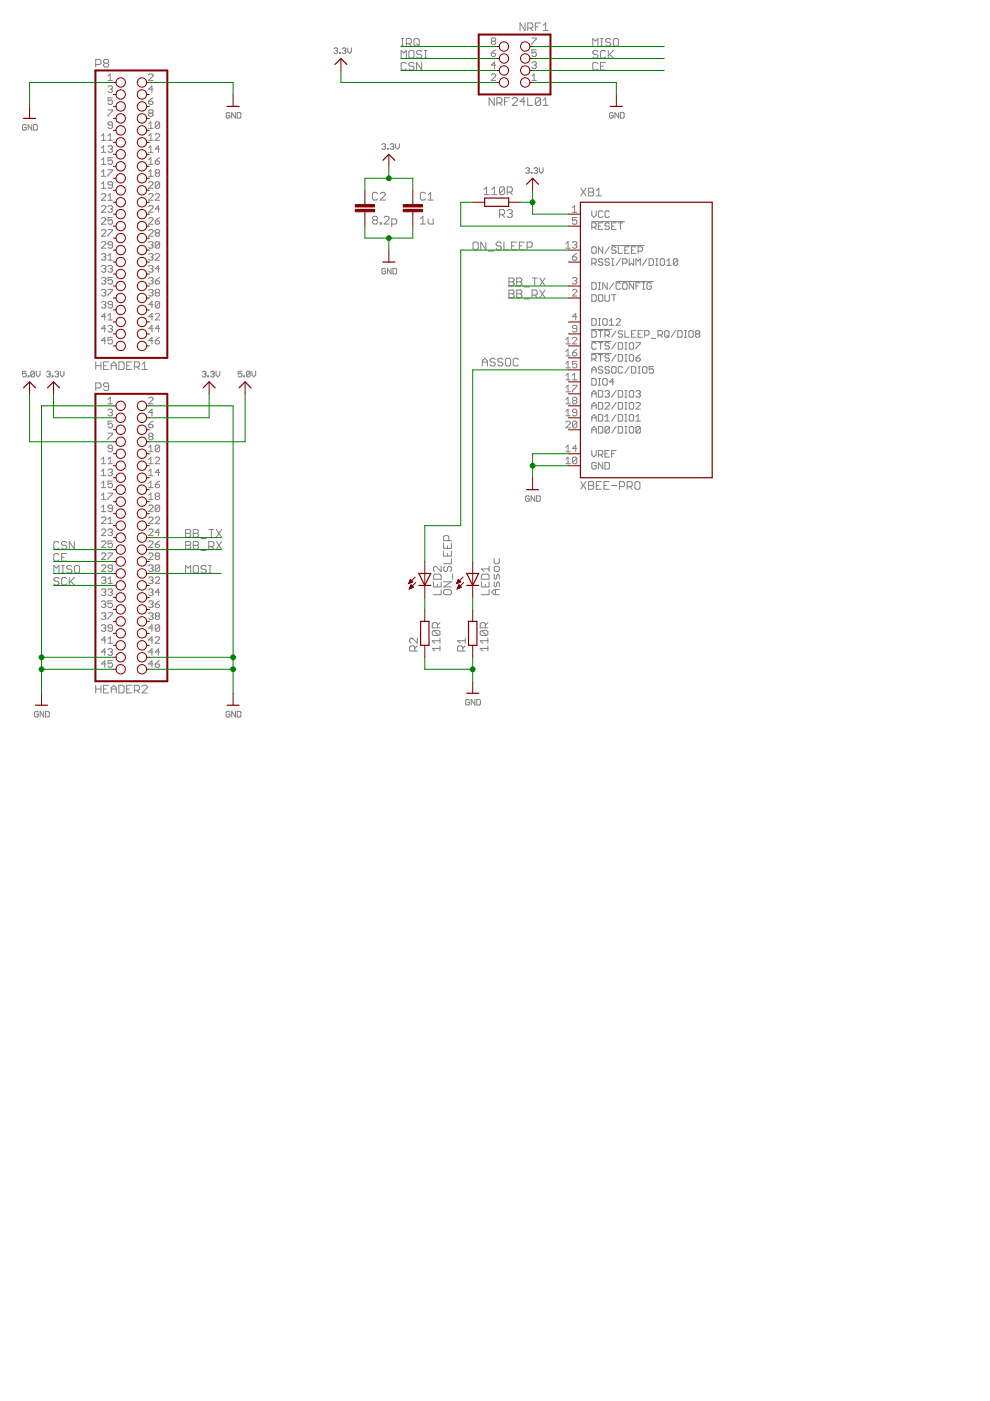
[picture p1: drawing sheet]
<svg xmlns="http://www.w3.org/2000/svg" width="210mm" height="297mm" viewBox="0 0 210 297" stroke-linecap="round" stroke-linejoin="round" font-family="sans-serif">
<g fill="none" stroke="#808080" stroke-width=".21">
<path d="M20.3 13.7h.8l.3-.3v-.5l-.3-.3h-.8v1.6M22.2 13.4l-.3-.3v-.2l.3-.3h.6l.2 .3v.2l-.2 .3M22.2 13.4l-.3 .3v.2l.3 .3h.6l.2-.3v-.2l-.2-.3M22.2 13.4h.6M22.9 17.1h.9M22.9 16.1l.5-.4v1.4M22.9 18.4l.2-.2h.5l.2 .2-.2 .5M23.4 18.9h.2M23.6 18.9l.2 .2-.2 .5h-.5l-.2-.2M31.5 15.9l.2-.2h.5l.2 .2v.2l-.9 1h.9M32.4 18.9h-.9l.7-.7v1.4M70.8 10.4l.2-.2h.4l.2 .2-.2 .4"/>
<path d="M71.2 10.8h.2M71.4 10.8l.2 .1-.2 .4h-.4l-.2-.2M72 11.1h.2v.2h-.2zM72.6 10.4l.2-.2h.4l.1 .2-.1 .4M73 10.8h.2M73.2 10.8l.1 .1-.1 .4h-.4l-.2-.2M73.7 10.2v.7l.4 .4 .4-.4v-.7M85 9.8h.6M85 8.2h.6M85 12.3v-1.6l.6 .5 .5-.5v1.6M85.3 8.2v1.6M86.1 13.5l-.2-.3h-.6l-.3 .3v1.1l.3 .3h.6l.2-.3"/>
<path d="M86.1 9.2h.9l.2-.2v-.6l-.2-.2h-.9v1.6M86.7 9.2l.5 .6M87 10.7h.5l.3 .3v1.1l-.3 .2h-.5l-.3-.2v-1.1zM87.8 13.5l-.3-.3h-.5l-.3 .3v.3l.3 .3h.5l.3 .2v.3l-.3 .3h-.5l-.3-.3M87.8 8.4l.3-.2h.5l.3 .2v1.1l-.3 .3h-.5l-.3-.3zM88.3 9.2l.6 .6M89.4 11l-.2-.3h-.6l-.3 .3v.2l.3 .3h.6l.2 .3v.3l-.2 .2h-.6l-.3-.2M89.4 13.2v1.7l-1.1-1.7v1.7M90 10.7h.5M90 12.3h.5M90.2 10.7v1.6M104.2 11.3h.7l.2 .4-.2 .3h-.5l-.2-.3z"/>
<path d="M104.2 15.9l.2-.2h.5l.2 .2v.2l-.9 1h.9M104.4 8.7l-.2 .3 .2 .4h.5l.2-.2-.2-.5M104.4 8.7l-.2-.2 .2-.5h.5l.2 .3-.2 .4M104.4 8.7h.5M105.1 13.8h-.9l.7-.7v1.4M105.1 10.6l-.9 .7M111.3 4.9v1.6l-1-1.6v1.6M111.9 5.9h.8l.3-.2v-.6l-.3-.2h-.8v1.6M112.4 5.9l.6 .6M112.8 8h.9v.3l-.9 .9v.2M112.8 13.4l.2-.3h.5l.2 .3-.2 .4M112.8 16.1l.4-.4v1.4"/>
<path d="M112.8 17.1h.9M113.2 13.8h.3M113.5 13.8l.2 .3-.2 .4h-.5l-.2-.2M113.5 5.7h.6M113.7 10.6h-.9v.7l.7-.3 .2 .3v.4l-.2 .3h-.5l-.2-.3M114.6 4.9h-1.1v1.6M115.2 5.4l.5-.5v1.6M115.2 6.5h1M125.7 9.8v-1.6l.5 .5 .6-.5v1.6M126.8 13.5l-.3-.3h-.5l-.3 .3v1.1l.3 .3h.5l.3-.3M126.8 11l-.3-.3h-.5l-.3 .3v.2l.3 .3h.5l.3 .3v.3l-.3 .2h-.5l-.3-.2M127.3 14.1h.6"/>
<path d="M127.3 9.8h.6M127.3 8.2h.6M127.6 8.2v1.6M128.4 11l-.3-.3h-.5l-.3 .3v1.1l.3 .2h.5l.3-.2M128.4 13.2h-1.1v1.7h1.1M129 10.7v1.6M129.2 11.5l.8 .8M129.5 8.4l-.3-.2h-.5l-.3 .2v.3l.3 .3h.5l.3 .2v.3l-.3 .3h-.5l-.3-.3M130 8.4l.3-.2h.6l.2 .2v1.1l-.2 .3h-.6l-.3-.3zM130 10.7l-1 1.1M5.6 26.6l-.2-.2h-.4l-.2 .2v.8l.2 .2h.4l.2-.2v-.4h-.4M6.7 26.4v1.2l-.7-1.2v1.2"/>
<path d="M7.1 26.4h.6l.2 .2v.8l-.2 .2h-.6zM21.5 39.9h.9M21.5 28.8l.5-.4v1.4M21.5 31.4l.5-.5v1.4M21.5 33.9l.5-.5v1.4M21.5 36.4l.5-.4v1.4M21.5 39l.5-.5v1.4M21.5 29.8h.9M21.5 32.3h.9M21.5 34.8h.9M21.5 37.4h.9M22.9 28.8l.5-.4v1.4"/>
<path d="M22.9 23.3h.9v.2l-.9 .9v.3M22.9 31.1l.2-.2h.5l.2 .2-.2 .5M22.9 36h.9v.2l-.9 .9v.3M22.9 29.8h.9M23.4 31.6h.2M23.6 31.6l.2 .2-.2 .5h-.5l-.2-.2M23.8 20.7h-.9v.7l.5-.2 .4 .2v.5l-.2 .2h-.5l-.2-.2M23.8 39.2h-.7l-.2-.2 .2-.5h.5l.2 .3v.9l-.2 .2h-.5l-.2-.2M23.8 26.5h-.7l-.2-.2 .2-.5h.5l.2 .3v.9l-.2 .2h-.5l-.2-.2M23.8 33.4h-.9v.7l.5-.2 .4 .2v.5l-.2 .2h-.5l-.2-.2M31.5 38.8l.2-.3h.5l.2 .3v.2l-.9 .9h.9M31.5 21.4h.7l.2 .5-.2 .2h-.5l-.2-.2z"/>
<path d="M31.5 27.2h.9M31.5 26.3l.5-.5v1.4M31.5 28.8l.5-.4v1.4M31.5 31.4l.5-.5v1.4M31.5 33.9l.5-.5v1.4M31.5 36.4l.5-.4v1.4M31.5 29.8h.9M31.5 32.3h.9M31.5 34.8h.9M31.5 37.4h.9M31.7 24l-.2-.3 .2-.4h.5l.2 .2-.2 .5M31.7 24l-.2 .2 .2 .5h.5l.2-.3-.2-.4"/>
<path d="M31.7 24h.5M32.4 20.7l-.9 .7M32.9 34.1h.7l.2 .5-.2 .2h-.5l-.2-.2zM32.9 28.6l.2-.2h.5l.2 .2v.2l-.9 1h.9M33.1 36.7l-.2-.3 .2-.4h.5l.2 .2-.2 .5M33.1 36.7l-.2 .2 .2 .5h.5l.2-.3-.2-.4M33.1 36.7h.5M33.8 38.8v.9l-.2 .2h-.5l-.2-.2M33.8 26.1l-.2-.3h-.5l-.2 .3v.9M33.8 26.1v.9l-.2 .2h-.5l-.2-.2M33.8 38.8l-.2-.3h-.5l-.2 .3v.9M33.8 26.1l-.9 .9"/>
<path d="M33.8 31.6h-.9l.7-.7v1.4M33.8 33.4l-.9 .7M33.8 38.8l-.9 .9M48.7 24.1l-.2-.2h-.3l-.2 .2v.7l.2 .2h.3l.2-.2v-.3h-.4M49.9 23.9v1.1l-.8-1.1v1.1M50.3 23.9h.6l.2 .2v.7l-.2 .2h-.6zM81 30.7l.2-.2h.4l.1 .2-.1 .4M81.4 31.1h.2M81.6 31.1l.1 .2-.1 .3h-.4l-.2-.1M82.1 31.5h.2v.1h-.2zM82.7 30.7l.2-.2h.4l.2 .2-.2 .4M83.1 31.1h.2"/>
<path d="M83.3 31.1l.2 .2-.2 .3h-.4l-.2-.1M83.9 30.5v.8l.4 .3 .4-.3v-.8M104.8 20.7v1.7l-1.1-1.7v1.7M105.3 21.8h.9l.2-.3v-.5l-.2-.3h-.9v1.7M105.9 21.8l.5 .6M107 21.5h.5M107 39.9v1.1l-.3 .3h-.5l-.3-.3M107 39.9l-.3-.3h-.5l-.3 .3v1.1M107 39.9l-1.1 1.1M108.1 20.7h-1.1v1.7M108.6 21l.3-.3h.5l.3 .3v.3l-1.1 1.1h1.1M111.3 21.5h-1l.8-.8v1.7"/>
<path d="M111.4 35.8l.2-.2h.4l.2 .2-.2 .4M111.8 36.2h.2M111.9 20.7v1.7h1.1M112 36.2l.2 .1-.2 .4h-.4l-.2-.2M112.6 36.5h.2v.2h-.2zM113.2 35.8l.2-.2h.4l.2 .2-.2 .4M113.6 36.2h.2M113.8 36.2l.2 .1-.2 .4h-.4l-.2-.2M114.4 35.6v.7l.3 .4 .4-.4v-.7M114.6 21l-.3-.3h-.5l-.3 .3v1.1M114.6 21v1.1l-.3 .3h-.5l-.3-.3M114.6 21l-1.1 1.1"/>
<path d="M115.2 21.3l.5-.6v1.7M115.2 22.4h1M123.1 39.9l1.1 1.6M124.2 39.9l-1.1 1.6M124.8 39.9h.8l.3 .3v.2l-.3 .3 .3 .3v.3l-.3 .2h-.8zM130 24.1l-.2-.2h-.4l-.2 .2v.7l.2 .2h.4l.2-.2v-.3h-.4M131.2 23.9v1.1l-.8-1.1v1.1M131.6 23.9h.5l.2 .2v.7l-.2 .2h-.5zM21.5 41.3l.2-.2h.5l.2 .2v.2l-.9 1h.9M21.5 43.8l.2-.2h.5l.2 .2v.3l-.9 .9h.9M21.5 59.1l.2-.3h.5l.2 .3-.2 .4M21.5 48.9l.2-.2h.5l.2 .2v.2l-.9 1h.9"/>
<path d="M21.5 46.4l.2-.3h.5l.2 .3v.2l-.9 .9h.9M21.5 51.5l.2-.3h.5l.2 .3v.2l-.9 .9h.9M21.5 54l.2-.2h.5l.2 .2-.2 .5M21.5 56.5l.2-.2h.5l.2 .2-.2 .5M22 59.5h.2M22 54.5h.2M22 57h.2M22.2 59.5l.2 .3-.2 .4h-.5l-.2-.2M22.2 54.5l.2 .2-.2 .5h-.5l-.2-.3M22.2 57l.2 .2v.3l-.2 .2h-.5l-.2-.2M22.9 48.7h.9v.2l-.9 .9v.3M22.9 55.2h.9"/>
<path d="M22.9 41.5l.5-.4v1.4M22.9 54.2l.5-.4v1.4M22.9 43.8l.2-.2h.5l.2 .2-.2 .5M22.9 56.5l.2-.2h.5l.2 .2-.2 .5M22.9 42.5h.9M23.4 44.3h.2M23.4 57h.2M23.6 44.3l.2 .2-.2 .5h-.5l-.2-.2M23.6 57l.2 .2v.3l-.2 .2h-.5l-.2-.2M23.8 58.8h-.9v.7l.5-.2 .4 .2v.5l-.2 .2h-.5l-.2-.2M23.8 46.1h-.9v.7l.5-.2 .4 .2v.5l-.2 .2h-.5l-.2-.2M23.8 51.9h-.7l-.2-.2 .2-.5h.5l.2 .3v.9l-.2 .2h-.5l-.2-.2"/>
<path d="M31.5 54l.2-.2h.5l.2 .2-.2 .5M31.5 43.8l.2-.2h.5l.2 .2v.3l-.9 .9h.9M31.5 59.1l.2-.3h.5l.2 .3-.2 .4M31.5 48.9l.2-.2h.5l.2 .2v.2l-.9 1h.9M31.5 46.4l.2-.3h.5l.2 .3v.2l-.9 .9h.9M31.5 51.5l.2-.3h.5l.2 .3-.2 .4M31.5 41.3l.2-.2h.5l.2 .2v.2l-.9 1h.9M31.5 56.5l.2-.2h.5l.2 .2-.2 .5M32 59.5h.2M32 54.5h.2M32 51.9h.2M32 57h.2"/>
<path d="M32.2 59.5l.2 .3-.2 .4h-.5l-.2-.2M32.2 54.5l.2 .2-.2 .5h-.5l-.2-.3M32.2 51.9l.2 .3-.2 .4h-.5l-.2-.2M32.2 57l.2 .2v.3l-.2 .2h-.5l-.2-.2M32.9 46.8h.7l.2 .5-.2 .2h-.5l-.2-.2zM32.9 59.5h.7l.2 .5-.2 .2h-.5l-.2-.2zM32.9 54l.2-.2h.5l.2 .2v.2l-.9 1h.9M32.9 41.3l.2-.2h.5l.2 .2v.2l-.9 1h.9M33.1 49.4l-.2-.3 .2-.4h.5l.2 .2-.2 .5M33.1 49.4l-.2 .2 .2 .5h.5l.2-.3-.2-.4M33.1 49.4h.5M33.8 51.5v.9l-.2 .2h-.5l-.2-.2"/>
<path d="M33.8 51.5l-.2-.3h-.5l-.2 .3v.9M33.8 44.3h-.9l.7-.7v1.4M33.8 57h-.9l.7-.7v1.4M33.8 46.1l-.9 .7M33.8 51.5l-.9 .9M33.8 58.8l-.9 .7M79.2 46.7l-.2 .2v.3l.2 .3h.6l.3-.3v-.3l-.3-.2M79.2 46.7l-.2-.3v-.3l.2-.2h.6l.3 .2v.3l-.3 .3M79.2 46.7h.6M80.1 41.1l-.3-.3h-.6l-.2 .3v1l.2 .3h.6l.3-.3M80.6 47.2h.3v.3h-.3zM80.6 41.1l.3-.3h.5l.3 .3v.2l-1.1 1.1h1.1"/>
<path d="M81.4 46.1l.3-.2h.5l.3 .2v.3l-1.1 1.1h1.1M81.7 57.1l-.1-.2h-.4l-.2 .2v.8l.2 .2h.4l.1-.2v-.4h-.3M82.9 56.9v1.2l-.8-1.2v1.2M83.1 47.5h.8l.2-.3v-.5l-.2-.3h-.8v1.6M83.3 56.9h.6l.2 .2v.8l-.2 .2h-.6zM89.1 46.4l.6-.5v1.6M89.1 47.5h1.1M90.2 41.1l-.3-.3h-.5l-.3 .3v1l.3 .3h.5l.3-.3M90.8 46.4v.8l.2 .3h.8v-1.1M90.8 42.4h1M90.8 41.3l.5-.5v1.6M100.3 51.6l.3-.3h.5l.3 .3v1.1l-.3 .3h-.5l-.3-.3z"/>
<path d="M102.6 40.2l.6-.6v1.7M102.6 41.3h1.1M103 51.3v1.7l-1.1-1.7v1.7M103.6 53.2h1M104.3 40.2l.5-.6v1.7M104.3 41.3h1M105.9 45.5h.8l.3-.2v-.6l-.3-.3h-.8v1.7M106.3 51.6l-.3-.3h-.5l-.3 .3v.3l.3 .2h.5l.3 .3v.3l-.3 .3h-.5l-.3-.3M106.4 45.5l.6 .6M106.8 51.3v1.7h1.1M107.5 40.7h.9l.2-.2v-.6l-.2-.3h-.9v1.7M107.5 44.7l.3-.3h.6l.2 .3v.3l-.2 .3"/>
<path d="M107.9 58.9h.8l.3 .3v.3l-.3 .3 .3 .2v.3l-.3 .3h-.8zM107.9 59.8h.8M108.1 40.7l.5 .6M108.1 45.3h.3M108.4 45.3l.2 .2v.3l-.2 .3h-.6l-.3-.3M108.5 52.1h.5M109.6 58.9h.8l.2 .3v.3l-.2 .3 .2 .2v.3l-.2 .3h-.8zM109.6 59.8h.8M109.6 51.3h-1.1v1.7h1.1M110.1 52.1h.6M111.2 51.3h-1.1v1.7h1.1M111.8 52.4h.8l.2-.3v-.5l-.2-.3h-.8v1.7"/>
<path d="M112.8 58.9h1.1M113.4 58.9v1.7M114.4 58.9l1.1 1.7M115.5 58.9l-1.1 1.7M120 51.7l.4-.5v1.4M120 52.6h.9M121.4 44.1l.4-.5v1.4M121.4 45h.9M121.4 59.1l.2-.3h.5l.2 .3-.2 .4M121.4 51.5l.2-.3h.5l.2 .3-.2 .4M121.4 54.5h.7l.2 .4-.2 .3h-.5l-.2-.3zM121.8 59.5h.3"/>
<path d="M121.8 51.9h.3M122.1 59.5l.2 .3-.2 .4h-.5l-.2-.2M122.1 51.9l.2 .3-.2 .4h-.5l-.2-.2M122.3 46.1h-.9v.7l.4-.2 .5 .2v.5l-.2 .2h-.5l-.2-.2M122.3 53.8l-.9 .7M124.8 40.7h.8M125.4 47h7M125.5 44.7v.9l.4 .5 .5-.5v-.9M125.5 48.2h.7l.2-.3v-.4l-.2-.3h-.7v1.4M125.5 52.6l.2-.3h.5l.2 .3v.9l-.2 .2h-.5l-.2-.2zM125.5 55.8h.7l.2-.2v-.5l-.2-.2h-.7v1.4M125.5 59.9h.7l.2 .3v.9l-.2 .2h-.7z"/>
<path d="M125.9 48.2l.5 .4M125.9 55.8l.5 .5M126.4 41.5h1.1M126.4 40.4l.6-.5v1.6M126.9 59.9h.4M126.9 47.9h.4M127.1 59.9v1.4M127.8 47.2h-.9v1.4h.9M127.8 44.9l-.2-.2h-.5l-.2 .2v1l.2 .2h.5l.2-.2M127.8 52.3v1.4l-.9-1.4v1.4M127.8 55.1l-.2-.2h-.5l-.2 .4 .2 .3h.5l.2 .4-.2 .3h-.5l-.2-.3M128.7 59.9v1.4l-.9-1.4v1.4"/>
<path d="M129.2 47.5l-.2-.3h-.5l-.2 .5 .2 .2h.5l.2 .5-.2 .2h-.5l-.2-.2M129.2 44.9l-.2-.2h-.5l-.2 .2v1l.2 .2h.5l.2-.2M129.2 55.1l-.2-.2h-.5l-.2 .4 .2 .3h.5l.2 .4-.2 .3h-.5l-.2-.3M129.2 52.3l-.9 1.4M129.6 52.1h7M129.7 47.9h.5M129.7 54.9h.5M129.7 56.3h.5M129.9 54.9v1.4M130.2 59.9l-1 1.4M130.6 59.7h7.9M130.6 52.6l-.2-.3h-.5l-.2 .5 .2 .2h.5l.2 .5-.2 .2h-.5l-.2-.2"/>
<path d="M130.6 47.2h-.9v1.4h.9M131.1 47.2h.9M131.1 52.3v1.4h.9M131.6 47.2v1.4M131.6 54.9l-1 1.4M132 55.8h.7l.2-.2v-.5l-.2-.2h-.7v1.4M132.5 53h.4M133.4 54.9v1.4l.5-.5 .4 .5v-1.4M133.4 52.3h-.9v1.4h.9M133.9 53h.4M134.3 59.9v1.4l-.9-1.4v1.4M134.8 52.3h-.9v1.4h.9"/>
<path d="M134.8 56.3v-1.4l.5 .4 .5-.4v1.4M135.3 53.3h.7l.2-.3v-.4l-.2-.3h-.7v1.4M135.8 59.9h-1v1.4M136.2 59.9h.5M136.5 59.9v1.4M137.2 54.9l-1 1.4M137.6 54.9h.7l.3 .2v.9l-.3 .3h-.7zM139 54.9h.5M139 56.3h.5M139.3 54.9v1.4M140.2 54.9h.5l.2 .2v.9l-.2 .3h-.5l-.2-.3v-.9zM141.4 56.3h.9"/>
<path d="M141.4 55.3l.4-.4v1.4M143.7 55.1l-.2-.2h-.5l-.2 .2v.9M143.7 55.1v.9l-.2 .3h-.5l-.2-.3M143.7 55.1l-.9 .9M5.6 78.7h-.8v.6l.4-.2 .4 .2v.4l-.2 .2h-.4l-.2-.2M6 79.7h.2v.2h-.2zM7.3 78.9l-.2-.2h-.4l-.2 .2v.8M7.3 78.9v.8l-.2 .2h-.4l-.2-.2M7.3 78.9l-.8 .8M7.7 78.7v.8l.4 .4 .4-.4v-.8M9.9 78.9l.2-.2h.4l.1 .2-.1 .4M10.3 79.3h.2"/>
<path d="M10.5 79.3l.1 .2-.1 .4h-.4l-.2-.2M11 79.7h.2v.2h-.2zM11.6 78.9l.2-.2h.4l.2 .2-.2 .4M12 79.3h.2M12.2 79.3l.2 .2-.2 .4h-.4l-.2-.2M12.8 78.7v.8l.4 .4 .4-.4v-.8M20.3 76.7v1.6M20.3 77.5h1.1M21.4 76.7v1.6M21.5 61.6l.2-.2h.5l.2 .2-.2 .5M21.5 64.1l.2-.2h.5l.2 .2-.2 .5M21.9 77.5h.6"/>
<path d="M22 62.1h.2M22 64.6h.2M22.2 62.1l.2 .2-.2 .5h-.5l-.2-.3M22.2 64.6l.2 .2-.2 .5h-.5l-.2-.2M22.4 67.1h-.9l.7-.7v1.4M22.4 69.7h-.9l.7-.7v1.4M22.4 72.2h-.9l.7-.7v1.4M22.9 61.4h.9v.2l-.9 .9v.3M22.9 69.2l.2-.2h.5l.2 .2-.2 .5M22.9 66.9l.5-.5v1.4M22.9 67.8h.9M23 76.7h-1.1v1.6h1.1"/>
<path d="M23.4 69.7h.2M23.6 77.5h1.1M23.6 78.3v-1l.5-.6 .6 .6v1M23.6 69.7l.2 .2-.2 .5h-.5l-.2-.3M23.8 71.5h-.9v.7l.5-.2 .4 .2v.5l-.2 .2h-.5l-.2-.2M23.8 64.6h-.7l-.2-.2 .2-.5h.5l.2 .2v1l-.2 .2h-.5l-.2-.2M25.2 76.7h.8l.3 .3v1.1l-.3 .2h-.8zM26.9 77.5h.5M27.9 76.7h-1v1.6h1M28.5 77.8h.8l.3-.3v-.5l-.3-.3h-.8v1.6M29 77.8l.6 .5M30.1 78.3h1.1"/>
<path d="M30.1 77.3l.6-.6v1.6M31.5 61.6l.2-.2h.5l.2 .2-.2 .5M32 62.1h.2M32.2 62.1l.2 .2-.2 .5h-.5l-.2-.3M32.4 67.1h-.9l.7-.7v1.4M32.4 69.7h-.9l.7-.7v1.4M32.4 64.6h-.9l.7-.7v1.4M32.4 72.2h-.9l.7-.7v1.4M32.9 66.7l.2-.3h.5l.2 .3v.2l-.9 .9h.9M32.9 72.2h.7l.2 .5-.2 .2h-.5l-.2-.2zM33.1 62.1l-.2 .2 .2 .5h.5l.2-.3-.2-.4M33.1 62.1l-.2-.3 .2-.4h.5l.2 .2-.2 .5"/>
<path d="M33.1 62.1h.5M33.8 69.7h-.9l.7-.7v1.4M33.8 64.1l-.2-.2h-.5l-.2 .2v1M33.8 64.1v1l-.2 .2h-.5l-.2-.2M33.8 64.1l-.9 1M33.8 71.5l-.9 .7M42.9 78.9l.2-.2h.4l.2 .2-.2 .4M43.3 79.3h.2M43.5 79.3l.2 .2-.2 .4h-.4l-.2-.2M44 79.7h.2v.2h-.2zM44.6 78.9l.2-.2h.4l.2 .2-.2 .4M45 79.3h.2"/>
<path d="M45.2 79.3l.2 .2-.2 .4h-.4l-.2-.2M45.8 78.7v.8l.4 .4 .4-.4v-.8M51.3 78.7h-.8v.6l.4-.2 .4 .2v.4l-.2 .2h-.4l-.2-.2M51.7 79.7h.2v.2h-.2zM53 78.9l-.2-.2h-.3l-.2 .2v.8M53 78.9v.8l-.2 .2h-.3l-.2-.2M53 78.9l-.7 .8M53.4 78.7v.8l.4 .4 .4-.4v-.8M102.3 76.8h1.1M102.3 77.6v-1.1l.5-.5 .6 .5v1.1M105 76.2l-.3-.2h-.5l-.3 .2v.3l.3 .3h.5l.3 .2v.3l-.3 .3h-.5l-.3-.3M106.6 76.2l-.2-.2h-.6l-.3 .2v.3l.3 .3h.6l.2 .2v.3l-.2 .3h-.6l-.3-.3"/>
<path d="M107.2 76.2l.2-.2h.6l.3 .2v1.1l-.3 .3h-.6l-.2-.3zM107.9 61.5h.8l.3 .3v.2l-.3 .3 .3 .3v.2l-.3 .3h-.8zM107.9 62.3h.8M109.6 61.5h.8l.2 .3v.2l-.2 .3 .2 .3v.2l-.2 .3h-.8zM109.6 62.3h.8M109.9 76.2l-.3-.2h-.5l-.3 .2v1.1l.3 .3h.5l.3-.3M111.2 60.8h1.1M111.2 63.4h1.1M112.8 62.6h.8l.3-.3v-.5l-.3-.3h-.8v1.6M113.4 62.6l.5 .5M114.4 61.5l1.1 1.6M115.5 61.5l-1.1 1.6"/>
<path d="M120 79.6l.4-.5v1.4M120 72l.4-.5v1.4M120 74.5l.4-.4v1.4M120 77.1l.4-.5v1.4M120 72.9h.9M120 78h.9M120 75.5h.9M121.4 71.8l.2-.3h.5l.2 .3v.2l-.9 .9h.9M121.4 79.6l.4-.5v1.4M121.4 61.6l.2-.2h.5l.2 .2v.2l-.9 1h.9M121.4 74.8h.7l.2 .4-.2 .3h-.5l-.2-.3zM122.3 76.6h-.9v.7l.4-.2 .5 .2v.5l-.2 .2h-.5l-.2-.2"/>
<path d="M122.3 69.7h-.7l-.2-.3 .2-.4h.5l.2 .2v.9l-.2 .3h-.5l-.2-.3M122.3 67.1h-.9l.7-.7v1.4M122.3 74.1l-.9 .7M125.4 69.8h4.2M125.4 72.4h4.2M125.4 74.9h4.2M125.5 62.5h.7l.2 .2v.9l-.2 .3h-.7zM125.5 67.6h.7l.2 .2v.9l-.2 .3h-.7zM125.5 70.1h.7l.2 .2v1l-.2 .2h-.7zM125.5 76.1h.7l.2-.2v-.5l-.2-.2h-.7v1.4M125.5 79.1v-.9l.4-.5 .5 .5v.9M125.5 78.4h.9"/>
<path d="M125.9 76.1l.5 .5M126.4 72.9l-.2-.3h-.5l-.2 .3v.9l.2 .2h.5l.2-.2M126.9 61.3h.4M126.9 69h.4M126.9 67.6h.4M126.9 70.1h.9M126.9 72.6h.9M126.9 75.2h.9M127.1 62.5h.5l.2 .2v.9l-.2 .3h-.5l-.2-.3v-.9zM127.1 67.6v1.4M127.3 70.1v1.4M127.3 72.6v1.4"/>
<path d="M127.3 75.2v1.4M127.8 78l-.2-.3h-.5l-.2 .5 .2 .2h.5l.2 .5-.2 .2h-.5l-.2-.2M128 67.6h.5l.2 .2v.9l-.2 .3h-.5l-.2-.3v-.9zM128.3 62.5v1.1l.2 .3h.5l.2-.3v-1.1M128.3 71h.7l.2-.2v-.5l-.2-.2h-.7v1.4M128.7 71l.5 .5M129.2 78l-.2-.3h-.5l-.2 .5 .2 .2h.5l.2 .5-.2 .2h-.5l-.2-.2M129.2 72.9l-.2-.3h-.5l-.2 .5 .2 .2h.5l.2 .5-.2 .2h-.5l-.2-.2M129.2 75.4l-.2-.2h-.5l-.2 .4 .2 .3h.5l.2 .4-.2 .3h-.5l-.2-.3M129.2 69h1M129.2 68l.5-.4v1.4M129.7 78l.2-.3h.5l.2 .3v.9l-.2 .2h-.5l-.2-.2z"/>
<path d="M129.7 62.5h.9M130.2 62.5v1.4M130.6 67.8l.3-.2h.4l.3 .2v.2l-1 1h1M130.6 70.1l-.9 1.4M130.6 72.6l-.9 1.4M130.6 75.2l-.9 1.4M131.1 72.6h.7l.2 .3v.9l-.2 .2h-.7zM131.1 75.2h.7l.2 .2v.9l-.2 .3h-.7zM131.6 60.2l-.3-.3h-.4l-.3 .3v.9l.3 .2h.4l.3-.2M132 70.3l-.2-.2h-.5l-.2 .5 .2 .2h.5l.2 .5-.2 .2h-.5l-.2-.2M132 78l-.2-.3h-.5l-.2 .3v.9l.2 .2h.5l.2-.2M132 60.2l.2-.3h.5l.2 .3v.9l-.2 .2h-.5l-.2-.2z"/>
<path d="M132.5 70.1v1.4h.9M132.5 72.6h.4M132.5 74h.4M132.5 76.6h.4M132.5 75.2h.4M132.7 72.6v1.4M132.7 75.2v1.4M133.4 72.9l.2-.3h.5l.2 .3v.9l-.2 .2h-.5l-.2-.2zM133.4 75.4l.2-.2h.5l.2 .2v.9l-.2 .3h-.5l-.2-.3zM133.4 77.7l-.9 1.4M133.9 77.7h.7l.2 .3v.9l-.2 .2h-.7zM133.9 70.8h.4"/>
<path d="M134.8 70.1h-.9v1.4h.9M134.8 72.6h1v.3l-1 .9v.2M134.8 75.9h.7l.3 .4-.3 .3h-.4l-.3-.3zM134.8 60.6h.5M135.3 79.1h.5M135.3 70.8h.5M135.3 77.7h.5M135.5 77.7v1.4M135.8 75.2l-1 .7M136.2 61.3h.5M136.2 70.1h-.9v1.4h.9M136.5 77.7h.4l.3 .3v.9l-.3 .2h-.4l-.3-.2v-.9z"/>
<path d="M136.7 71h.7l.2-.2v-.5l-.2-.2h-.7v1.4M138.1 60.2l-.2-.3h-.5l-.2 .3v.9l.2 .2h.5l.2-.2v-.5h-.5M138.1 71.7h.9M138.6 77.7h-1v.7l.7-.2 .3 .2v.5l-.3 .2h-.4l-.3-.2M139.5 71h.7l.2-.2v-.5l-.2-.2h-.7v1.4M140 71l.4 .5M141.1 70.1h.5l.2 .2v1l-.2 .2h-.5l-.2-.2v-1zM141.4 71l.4 .5M143.2 70.1l-.9 1.4M143.7 70.1h.7l.2 .2v1l-.2 .2h-.7zM145.1 71.5h.5M145.1 70.1h.5"/>
<path d="M145.4 70.1v1.4M146.3 70.1h.4l.3 .2v1l-.3 .2h-.4l-.3-.2v-1zM147.7 70.8l-.3 .2 .3 .5h.4l.3-.2-.3-.5M147.7 70.8l-.3-.2 .3-.5h.4l.3 .2-.3 .5M147.7 70.8h.4M20.3 82.3h.8l.3-.3v-.6l-.3-.2h-.8v1.6M21.5 98.3h.9M21.5 97.4l.5-.5v1.4M21.5 99.9l.5-.4v1.4M22.9 99.7l.2-.2h.5l.2 .2-.2 .5M22.9 98.3h.9M22.9 85.6h.9"/>
<path d="M22.9 87l.2-.2h.5l.2 .2-.2 .5M22.9 84.7l.5-.5v1.4M22.9 97.4l.5-.5v1.4M22.9 91.8h.9v.3l-.9 .9v.2M23 82h-.8l-.3-.3v-.3l.3-.2h.6l.2 .2v1.1l-.2 .3h-.6l-.3-.3M23.4 87.5h.2M23.6 87.5l.2 .2-.2 .5h-.5l-.2-.3M23.8 89.3h-.9v.7l.5-.2 .4 .2v.5l-.2 .2h-.5l-.2-.2M23.8 95.1h-.7l-.2-.3 .2-.4h.5l.2 .2v.9l-.2 .3h-.5l-.2-.3M31.5 84.5l.2-.3h.5l.2 .3v.2l-.9 .9h.9M31.5 98.3h.9M31.5 95.8h.9"/>
<path d="M31.5 90h.7l.2 .5-.2 .2h-.5l-.2-.2zM31.5 94.8l.5-.4v1.4M31.5 97.4l.5-.5v1.4M31.5 99.9l.5-.4v1.4M31.7 92.5l-.2-.2 .2-.5h.5l.2 .3-.2 .4M31.7 92.5l-.2 .3 .2 .4h.5l.2-.2-.2-.5M31.7 92.5h.5M32.4 87.5h-.9l.7-.7v1.4M32.4 89.3l-.9 .7M32.9 97.2l.2-.3h.5l.2 .3v.2l-.9 .9h.9M33.8 94.6v.9l-.2 .3h-.5l-.2-.3M33.8 94.6l-.2-.2h-.5l-.2 .2v.9"/>
<path d="M33.8 94.6l-.9 .9M120 97.4l.4-.5v1.4M120 82.1l.4-.4v1.4M120 84.7l.4-.5v1.4M120 87.2l.4-.4v1.4M120 94.8l.4-.4v1.4M120 98.3h.9M120 80.5h.9M120 95.8h.9M120 89.5l.2-.2h.5l.2 .2v.3l-.9 .9h.9M120 83.1h.9M120 85.6h.9"/>
<path d="M120 88.2h.9M121.4 81.7h.9v.2l-.9 .9v.3M121.4 80.5h.9M121.6 84.9l-.2-.2 .2-.5h.5l.2 .3-.2 .4M121.6 84.9l-.2 .3 .2 .4h.5l.2-.2-.2-.5M121.6 84.9h.5M122.3 97.2v.9l-.2 .2h-.5l-.2-.2M122.3 87.5h-.7l-.2-.3 .2-.4h.5l.2 .2v.9l-.2 .3h-.5l-.2-.3M122.3 89.5v1l-.2 .2h-.5l-.2-.2M122.3 95.1h-.9l.7-.7v1.4M122.3 89.5l-.2-.2h-.5l-.2 .2v1M122.3 97.2l-.2-.3h-.5l-.2 .3v.9"/>
<path d="M122.3 97.2l-.9 .9M122.3 89.5l-.9 1M125.5 80.3h.7l.2 .2v.9l-.2 .3h-.7zM125.5 84.2v-.9l.4-.5 .5 .5v.9M125.5 86.7v-.9l.4-.5 .5 .5v.9M125.5 89.3v-1l.4-.4 .5 .4v1M125.5 91.8v-.9l.4-.5 .5 .5v.9M125.5 95.5v.9l.4 .5 .5-.5v-.9M125.5 83.5h.9M125.5 86h.9M125.5 88.6h.9M125.5 91.1h.9"/>
<path d="M126.4 98.3l-.2-.3h-.5l-.2 .3v.9l.2 .2h.5l.2-.2v-.5h-.5M126.9 82.8h.7l.2 .2v1l-.2 .2h-.7zM126.9 85.3h.7l.2 .3v.9l-.2 .2h-.7zM126.9 87.9h.7l.2 .2v.9l-.2 .3h-.7zM126.9 90.4h.7l.2 .3v.9l-.2 .2h-.7zM126.9 96.4h.7l.2-.2v-.5l-.2-.2h-.7v1.4M126.9 81.7h.4M126.9 80.3h.4M127.1 80.3v1.4M127.3 96.4l.5 .5M127.8 98v1.4l-.9-1.4v1.4M128 80.3h.5l.2 .2v.9l-.2 .3h-.5l-.2-.3v-.9z"/>
<path d="M128.3 85.6l.2-.3h.5l.2 .3v.2l-.9 .9h.9M128.3 98h.7l.2 .3v.9l-.2 .2h-.7zM128.3 83l.2-.2h.5l.2 .2-.2 .5M128.3 88.3l.4-.4v1.4M128.3 96.2h.4M128.3 89.3h.9M128.7 83.5h.3M129 83.5l.2 .2-.2 .5h-.5l-.2-.2M129.2 90.7l-.2-.3h-.5l-.2 .3v.9M129.2 95.5h-.9v1.4h.9M129.2 90.7v.9l-.2 .2h-.5l-.2-.2M129.2 90.7l-.9 .9"/>
<path d="M129.7 96.2h.5M130.2 81h-1l.7-.7v1.4M130.6 95.5h-.9v1.4M130.6 82.8l-.9 1.4M130.6 85.3l-.9 1.4M130.6 87.9l-.9 1.4M130.6 90.4l-.9 1.4M131.1 82.8h.7l.2 .2v1l-.2 .2h-.7zM131.1 85.3h.7l.2 .3v.9l-.2 .2h-.7zM131.1 87.9h.7l.2 .2v.9l-.2 .3h-.7zM131.1 90.4h.7l.2 .3v.9l-.2 .2h-.7zM132.5 84.2h.4"/>
<path d="M132.5 82.8h.4M132.5 86.7h.4M132.5 85.3h.4M132.5 89.3h.4M132.5 87.9h.4M132.5 91.8h.4M132.5 90.4h.4M132.7 82.8v1.4M132.7 85.3v1.4M132.7 87.9v1.4M132.7 90.4v1.4M133.4 88.1l.2-.2h.5l.2 .2v.9l-.2 .3h-.5l-.2-.3z"/>
<path d="M133.4 83l.2-.2h.5l.2 .2v1l-.2 .2h-.5l-.2-.2zM133.4 85.6l.2-.3h.5l.2 .3v.9l-.2 .2h-.5l-.2-.2zM133.4 90.7l.2-.3h.5l.2 .3v.9l-.2 .2h-.5l-.2-.2zM134.8 83l.3-.2h.4l.3 .2-.3 .5M134.8 85.6l.3-.3h.4l.3 .3v.2l-1 .9h1M134.8 88.3l.5-.4v1.4M134.8 89.3h1M135.3 83.5h.2M135.5 83.5l.3 .2-.3 .5h-.4l-.3-.2M135.8 90.7l-.3-.3h-.4l-.3 .3v.9M135.8 90.7v.9l-.3 .2h-.4l-.3-.2M135.8 90.7l-1 .9"/>
<path d="M12.5 115.1l-.3-.3h-.5l-.3 .3v1.1l.3 .2h.5l.3-.2M12.5 117.6l-.3-.3h-.5l-.3 .3v1.1l.3 .3h.5l.3-.3M13.1 118.2h.5M13.1 119.9h.5M13.3 119.9v1.6M14.1 115.1l-.2-.3h-.6l-.2 .3v.3l.2 .2h.6l.2 .3v.3l-.2 .2h-.6l-.2-.2M14.1 117.3h-1v1.7h1M15.8 114.8v1.6l-1.1-1.6v1.6M16 119.9h.6l.3 .3v1l-.3 .3h-.6l-.2-.3v-1zM21.5 112.4l.2-.2h.5l.2 .2v.2l-.9 1h.9M21.5 109.9l.2-.3h.5l.2 .3v.2l-.9 .9h.9M21.5 102.5l.5-.5v1.4"/>
<path d="M21.5 105l.5-.5v1.4M21.5 107.5l.5-.4v1.4M21.5 114.9l.2-.2h.5l.2 .2v.3l-.9 .9h.9M21.5 117.5l.2-.3h.5l.2 .3v.2l-.9 .9h.9M21.5 100.9h.9M21.5 103.4h.9M21.5 105.9h.9M21.5 108.5h.9M22.9 110.1l.5-.5v1.4M22.9 104.5h.9v.3l-.9 .9v.2M22.9 112.4l.2-.2h.5l.2 .2-.2 .5M22.9 117.2h.9v.3l-.9 .9v.2"/>
<path d="M22.9 111h.9M23.4 100.2h.2M23.4 112.9h.2M23.6 112.9l.2 .2-.2 .5h-.5l-.2-.3M23.6 100.2l.2 .2-.2 .5h-.5l-.2-.3M23.8 114.7h-.9v.7l.5-.2 .4 .2v.5l-.2 .2h-.5l-.2-.2M23.8 102h-.9v.7l.5-.2 .4 .2v.5l-.2 .2h-.5l-.2-.2M23.8 107.8h-.7l-.2-.3 .2-.4h.5l.2 .2v.9l-.2 .3h-.5l-.2-.3M31.5 117.5l.2-.3h.5l.2 .3v.2l-.9 .9h.9M31.5 107.3l.2-.2h.5l.2 .2v.2l-.9 1h.9M31.5 112.4l.2-.2h.5l.2 .2v.2l-.9 1h.9M31.5 109.9l.2-.3h.5l.2 .3v.2l-.9 .9h.9"/>
<path d="M31.5 114.9l.2-.2h.5l.2 .2v.3l-.9 .9h.9M31.5 102.5l.5-.5v1.4M31.5 105l.5-.5v1.4M31.5 100.9h.9M31.5 103.4h.9M31.5 105.9h.9M32.9 102.7h.7l.2 .5-.2 .2h-.5l-.2-.2zM32.9 115.4h.7l.2 .5-.2 .2h-.5l-.2-.2zM32.9 109.9l.2-.3h.5l.2 .3v.2l-.9 .9h.9M33.1 105.2l-.2-.2 .2-.5h.5l.2 .3-.2 .4M33.1 105.2l-.2 .3 .2 .4h.5l.2-.2-.2-.5M33.1 117.9l-.2-.2 .2-.5h.5l.2 .3-.2 .4"/>
<path d="M33.1 117.9l-.2 .3 .2 .4h.5l.2-.2-.2-.5M33.1 105.2h.5M33.1 117.9h.5M33.8 107.3l-.2-.2h-.5l-.2 .2v.9M33.8 107.3v.9l-.2 .3h-.5l-.2-.3M33.8 100.2h-.9l.7-.7v1.4M33.8 112.9h-.9l.7-.7v1.4M33.8 102l-.9 .7M33.8 107.3l-.9 .9M33.8 114.7l-.9 .7M39.3 112.3h.9l.2 .2v.3l-.2 .3 .2 .2v.3l-.2 .3h-.9zM39.3 114.8h.9l.2 .3v.3l-.2 .2 .2 .3v.3l-.2 .2h-.9z"/>
<path d="M39.3 113.1h.9M39.3 115.6h.9M41 112.3h.8l.3 .2v.3l-.3 .3 .3 .2v.3l-.3 .3h-.8zM41 113.1h.8M41 114.8h.8l.3 .3v.3l-.3 .2 .3 .3v.3l-.3 .2h-.8zM41 115.6h.8M42.6 114.2h1.1M42.6 116.7h1.1M44.3 115.9h.8l.2-.3v-.5l-.2-.3h-.8v1.6M44.3 112.3h1M44.3 119.9h.5M44.5 119.9v1.6"/>
<path d="M44.8 112.3v1.6M44.8 115.9l.5 .5M45.9 112.3l1.1 1.6M45.9 114.8l1.1 1.6M47 112.3l-1.1 1.6M47 114.8l-1.1 1.6M94.1 115.2v1.1h1.6v-1.1M94.1 116.8v1.1h1.6v-1.1M94.9 115.7v.6M94.9 117.4v.5M95.2 114.6v-.8l-.3-.3h-.6l-.2 .3v.8h1.6M95.7 118.4v1.1h-1.6"/>
<path d="M104.8 118.4v.9l.3 .2h.5l.3-.2v-.9M112.2 105.3l-.2-.2h-.4l-.2 .2v.8l.2 .2h.4l.2-.2v-.4h-.4M113.4 105.1v1.2l-.8-1.2v1.2M113.8 105.1h.6l.2 .2v.8l-.2 .2h-.6zM123.1 102.1l1.1 1.6M124.2 102.1l-1.1 1.6M124.8 102.1h.8l.3 .3v.3l-.3 .2 .3 .3v.3l-.3 .2h-.8zM124.8 102.9h.8M126.4 102.9h.6M127.5 102.1h-1.1v1.6h1.1M128.1 102.9h.5M129.1 102.1h-1v1.6h1"/>
<path d="M129.7 102.9h1.1M131.3 103.2h.8l.3-.3v-.5l-.3-.3h-.8v1.6M133 103.2h.8l.2-.3v-.5l-.2-.3h-.8v1.6M133.5 103.2l.5 .5M134.9 102.1h.5l.3 .3v1.1l-.3 .2h-.5l-.3-.2v-1.1zM11.4 121.5v-1.6l.6 .5 .5-.5v1.6M12.5 122.7l-.3-.3h-.5l-.3 .3v.3l.3 .2h.5l.3 .3v.3l-.3 .3h-.5l-.3-.3M13.1 121.5h.5M14.1 122.7l-.2-.3h-.6l-.2 .3v1.1l.2 .3h.6l.2-.3M14.7 122.4v1.7M15 123.2l.8 .9M15.2 120.2l-.2-.3h-.6l-.3 .3v.2l.3 .3h.6l.2 .3v.2l-.2 .3h-.6l-.3-.3"/>
<path d="M15.8 122.4l-1.1 1.1M21.5 120l.2-.2h.5l.2 .2v.2l-.9 1h.9M21.5 122.6l.2-.3h.5l.2 .3-.2 .4M21.5 125.1l.2-.2h.5l.2 .2-.2 .5M21.5 127.6l.2-.2h.5l.2 .2-.2 .5M21.5 130.2l.2-.3h.5l.2 .3-.2 .4M21.5 132.7l.2-.2h.5l.2 .2-.2 .5M22 123h.2M22 125.6h.2M22 128.1h.2M22 130.6h.2M22 133.2h.2"/>
<path d="M22.2 123l.2 .3-.2 .4h-.5l-.2-.2M22.2 125.6l.2 .2-.2 .5h-.5l-.2-.3M22.2 128.1l.2 .2-.2 .5h-.5l-.2-.2M22.2 130.6l.2 .3-.2 .4h-.5l-.2-.2M22.2 133.2l.2 .2-.2 .5h-.5l-.2-.3M22.4 135.7h-.9l.7-.7v1.4M22.4 138.2h-.9l.7-.7v1.4M22.9 135.5l.5-.5v1.4M22.9 125.1l.2-.2h.5l.2 .2-.2 .5M22.9 122.8l.5-.5v1.4M22.9 129.9h.9v.3l-.9 .9v.2M22.9 137.8l.2-.3h.5l.2 .3-.2 .4"/>
<path d="M22.9 123.7h.9M22.9 136.4h.9M23.4 125.6h.2M23.4 138.2h.2M23.6 125.6l.2 .2-.2 .5h-.5l-.2-.3M23.6 138.2l.2 .3-.2 .4h-.5l-.2-.2M23.8 120.5h-.7l-.2-.3 .2-.4h.5l.2 .2v.9l-.2 .3h-.5l-.2-.3M23.8 127.4h-.9v.7l.5-.2 .4 .2v.5l-.2 .2h-.5l-.2-.2M23.8 133.2h-.7l-.2-.3 .2-.4h.5l.2 .2v.9l-.2 .3h-.5l-.2-.3M31.5 120l.2-.2h.5l.2 .2-.2 .5M31.5 122.6l.2-.3h.5l.2 .3-.2 .4M31.5 125.1l.2-.2h.5l.2 .2-.2 .5"/>
<path d="M31.5 127.6l.2-.2h.5l.2 .2-.2 .5M31.5 130.2l.2-.3h.5l.2 .3-.2 .4M32 120.5h.2M32 123h.2M32 125.6h.2M32 128.1h.2M32 130.6h.2M32.2 120.5l.2 .2-.2 .5h-.5l-.2-.3M32.2 123l.2 .3-.2 .4h-.5l-.2-.2M32.2 125.6l.2 .2-.2 .5h-.5l-.2-.3M32.2 128.1l.2 .2-.2 .5h-.5l-.2-.2M32.2 130.6l.2 .3-.2 .4h-.5l-.2-.2"/>
<path d="M32.4 135.7h-.9l.7-.7v1.4M32.4 133.2h-.9l.7-.7v1.4M32.4 138.2h-.9l.7-.7v1.4M32.9 128.1h.7l.2 .5-.2 .2h-.5l-.2-.2zM32.9 122.6l.2-.3h.5l.2 .3v.2l-.9 .9h.9M32.9 135.2l.2-.2h.5l.2 .2v.3l-.9 .9h.9M33.1 130.6l-.2-.2 .2-.5h.5l.2 .3-.2 .4M33.1 130.6l-.2 .3 .2 .4h.5l.2-.2-.2-.5M33.1 130.6h.5M33.8 120v.9l-.2 .3h-.5l-.2-.3M33.8 120l-.2-.2h-.5l-.2 .2v.9M33.8 132.7l-.2-.2h-.5l-.2 .2v.9"/>
<path d="M33.8 132.7v.9l-.2 .3h-.5l-.2-.3M33.8 125.6h-.9l.7-.7v1.4M33.8 138.2h-.9l.7-.7v1.4M33.8 120l-.9 .9M33.8 127.4l-.9 .7M33.8 132.7l-.9 .9M39.3 121.5v-1.6l.6 .5 .5-.5v1.6M41 120.2l.3-.3h.5l.3 .3v1l-.3 .3h-.5l-.3-.3zM43.7 120.2l-.3-.3h-.5l-.3 .3v.2l.3 .3h.5l.3 .3v.2l-.3 .3h-.5l-.3-.3M44.3 121.5h.5M87.9 138v-.8l-.2-.3h-.6l-.2 .3v.8h1.6M88.5 135.3v1.1l-1.1-1.1h-.3l-.2 .3v.5l.2 .3"/>
<path d="M88.5 136.9l-.6 .6M91.9 123.4v1h1.6v-1M91.9 133.7l-.2 .2v.6l.2 .2h1.1M91.9 133.7h1.1l.3 .2v.6l-.3 .2M91.9 133.7l1.1 1M92.2 121.7h1.1l.2 .3v.8h-1.6v-.8zM92.7 123.9v.5M92.8 133.1v-.8l-.3-.3h-.6l-.2 .3v.8h1.6M93.3 137.5h-1.6l.5 .5M93.3 135.8h-1.6l.5 .6M93.3 135.3v1.1M93.3 136.9v1.1"/>
<path d="M93.3 132l-.5 .6M93.5 125v1.1h-1.6M93.5 120.1v1.1l-1-1.1h-.3l-.3 .3v.5l.3 .3M94.1 125.3l.2-.3h1.1l.3 .3v.5l-.3 .3h-1.1l-.2-.3zM94.1 123.4h1.6l-1.6 1h1.6M94.3 120.1l-.2 .3v.5l.2 .3h.3l.3-.3v-.5l.3-.3h.2l.3 .3v.5l-.3 .3M96 121.7v1.1M98.1 138v-.8l-.3-.3h-.5l-.3 .3v.8h1.6M98.6 135.8h-1.6l.6 .6M98.6 136.9l-.5 .6M98.6 135.3v1.1M102.1 123.4v1h1.6v-1"/>
<path d="M102.1 133.7h1.1l.2 .2v.6l-.2 .2M102.1 133.7l-.3 .2v.6l.3 .2h1.1M102.1 133.7l1.1 1M102.3 121.7h1.1l.3 .3v.8h-1.6v-.8zM102.9 133.1v-.8l-.3-.3h-.5l-.3 .3v.8h1.6M102.9 123.9v.5M103.4 137.5h-1.6l.6 .5M103.4 135.3v1.1M103.4 136.9v1.1M103.4 135.8h-1.6l.6 .6M103.4 132l-.5 .6M103.7 125v1.1h-1.6"/>
<path d="M103.7 120.1v1.1M103.7 120.6h-1.6l.5 .6M104.8 120.4l.3-.3h.5l.3 .3v.5l-.3 .3h-.5l-.3-.3zM104.8 121.7v.8l.3 .3 .2-.3v-.5l.3-.3 .3 .3v.8M104.8 123.4v.8l.3 .2 .2-.2v-.6l.3-.2 .3 .2v.8M105.1 125v1.1M105.9 125h-1.1l-.6 .5 .6 .6h1.1M8.1 151l-.2-.2h-.4l-.2 .2v.8l.2 .2h.4l.2-.2v-.4h-.4M9.3 150.8v1.2l-.8-1.2v1.2M9.7 150.8h.5l.3 .2v.8l-.3 .2h-.5zM20.3 145.3v1.6M20.3 146.1h1.1"/>
<path d="M21.4 145.3v1.6M21.9 146.1h.6M22.4 140.8h-.9l.7-.7v1.4M23 145.3h-1.1v1.6h1.1M23.6 146.9v-1.1l.5-.5 .6 .5v1.1M23.6 146.1h1.1M23.8 140.1h-.9v.7l.5-.3 .4 .3v.4l-.2 .3h-.5l-.2-.3M25.2 145.3h.8l.3 .2v1.1l-.3 .3h-.8zM26.9 146.1h.5M27.9 145.3h-1v1.6h1M28.5 146.4h.8l.3-.3v-.6l-.3-.2h-.8v1.6M29 146.4l.6 .5"/>
<path d="M30.1 145.5l.3-.2h.5l.3 .2v.3l-1.1 1.1h1.1M32.4 140.8h-.9l.7-.7v1.4M32.9 140.8h.7l.2 .4-.2 .3h-.5l-.2-.3zM33.8 140.1l-.9 .7M48.7 151l-.2-.2h-.3l-.2 .2v.8l.2 .2h.3l.2-.2v-.4h-.4M49.9 150.8v1.2l-.8-1.2v1.2M50.3 150.8h.6l.2 .2v.8l-.2 .2h-.6zM99.5 148.5l-.2-.2h-.4l-.2 .2v.8l.2 .2h.4l.2-.2v-.4h-.4M100.7 148.3v1.2l-.8-1.2v1.2M101.1 148.3h.6l.2 .2v.8l-.2 .2h-.6z"/>
</g>
<path d="M20.2 14.9h15.3v61h-15.3zM101.5 7.3h15.2v12.7h-15.2zM20.2 83.5h15.3v60.9h-15.3z" fill="none" stroke="#800000" stroke-width=".42"/>
<g fill="none" stroke="#800000" stroke-width=".21">
<path d="M24 17.5h.6M31.1 17.5h.6M72.3 12.4v2.5M105.3 17.5h.6M105.3 14.9h.6M105.3 12.4h.6M105.3 9.9h.6M112.4 17.5h.5M112.4 14.9h.5M112.4 12.4h.5M112.4 9.9h.5M6.3 22.6v2.5"/>
<path d="M24 20h.6M24 22.6h.6M24 25.1h.6M24 27.6h.6M24 30.2h.6M24 32.7h.6M24 35.3h.6M24 37.8h.6M31.1 20h.6M31.1 22.6h.6M31.1 25.1h.6M31.1 27.6h.6"/>
<path d="M31.1 30.2h.6M31.1 32.7h.6M31.1 35.3h.6M31.1 37.8h.6M49.4 20v2.6M82.4 32.7v2.6M112.9 37.8v2.5M130.7 20v2.6M24 45.4h.6M24 47.9h.6M24 55.6h.6M24 53h.6"/>
<path d="M24 40.3h.6M24 42.9h.6M24 50.5h.6M24 58.1h.6M31.1 45.4h.6M31.1 47.9h.6M31.1 55.6h.6M31.1 53h.6M31.1 40.3h.6M31.1 42.9h.6M31.1 50.5h.6M31.1 58.1h.6"/>
<path d="M77.4 40.3v3.1M77.4 44.9v3M82.4 53v2.6M87.5 40.3v3.1M87.5 44.9v3M100.2 42.9h2.6M107.8 42.9h2.6M120.5 45.4h2.6M120.5 47.9h2.6M120.5 55.6h2.6M120.5 53h2.6M24 63.2h.6"/>
<path d="M24 60.6h.6M24 68.3h.6M24 70.8h.6M24 73.3h.6M24 65.7h.6M31.1 63.2h.6M31.1 60.6h.6M31.1 68.3h.6M31.1 70.8h.6M31.1 73.3h.6M31.1 65.7h.6M120.5 63.2h2.6"/>
<path d="M120.5 60.6h2.6M120.5 68.3h2.6M120.5 70.8h2.6M120.5 73.3h2.6M120.5 78.4h2.6M120.5 75.9h2.6M6.3 81v2.5M11.3 81v2.5M24 98.7h.6M24 96.2h.6M24 86h.6M24 88.6h.6"/>
<path d="M24 91.1h.6M24 93.7h.6M31.1 98.7h.6M31.1 96.2h.6M31.1 86h.6M31.1 88.6h.6M31.1 91.1h.6M31.1 93.7h.6M44.3 81v2.5M52 81v2.5M120.5 98.7h2.6M120.5 81h2.6"/>
<path d="M120.5 96.2h2.6M120.5 83.5h2.6M120.5 86h2.6M120.5 88.6h2.6M120.5 91.1h2.6M24 101.3h.6M24 103.8h.6M24 106.4h.6M24 108.9h.6M24 111.4h.6M24 114h.6M24 116.5h.6"/>
<path d="M24 119h.6M31.1 101.3h.6M31.1 103.8h.6M31.1 106.4h.6M31.1 108.9h.6M31.1 111.4h.6M31.1 114h.6M31.1 116.5h.6M31.1 119h.6M90.1 119v7.7M100.2 119v7.7M112.9 101.3v2.5"/>
<path d="M24 121.6h.6M24 124.1h.6M24 126.7h.6M24 129.2h.6M24 131.7h.6M24 134.3h.6M24 136.8h.6M24 139.4h.6M31.1 121.6h.6M31.1 124.1h.6M31.1 126.7h.6M31.1 129.2h.6"/>
<path d="M31.1 131.7h.6M31.1 134.3h.6M31.1 136.8h.6M31.1 139.4h.6M86.6 123.7h.1M86.7 123.6h.3M86.7 123.5h.5M86.8 123.4h.7M86.8 124.8h.2M86.8 123.2h.6M86.8 124.7h.4M86.9 124.6h.6"/>
<path d="M86.9 123.1h.4M87 123h.2M87 124.4h.6M87 122.9h.1M87 124.3h.5M87 122.9l-.4 .8M87 122.9l.5 .5M87.1 124.2h.3M87.1 124.1h.1M87.1 124l.6 .5-.9 .4zM87.5 123.4l-.9 .3M88 122.3l-1.4 1.4"/>
<path d="M88.2 123.5l-1.4 1.4M90.1 129.2v2.5M90.1 136.8v2.6M96.8 123.7h.1M96.9 123.6h.2M96.9 123.5h.5M96.9 124.8h.2M97 123.4h.7M97 123.2h.6M97 124.7h.4M97 123.1h.4M97 124.6h.7"/>
<path d="M97.1 123h.2M97.1 124.4h.6M97.2 122.9h.1M97.2 124.3h.4M97.2 122.9l-.4 .8M97.2 122.9l.5 .5-.9 .3M97.2 124.2h.3M97.3 124.1h.1M97.3 124l.5 .5-.9 .4zM98.2 122.3l-1.4 1.4M98.3 123.5l-1.4 1.4M100.2 129.2v2.5"/>
<path d="M100.2 136.8v2.6M8.8 147v2.5M24 141.9h.6M31.1 141.9h.6M49.4 147v2.5M100.2 144.4v2.6"/>
<circle cx="25.6" cy="17.5" r=".99"/>
<circle cx="30.1" cy="17.5" r=".99"/>
<circle cx="106.8" cy="17.5" r=".99"/>
<circle cx="106.8" cy="9.9" r=".99"/>
<circle cx="106.8" cy="12.4" r=".99"/>
<circle cx="106.8" cy="14.9" r=".99"/>
<circle cx="111.4" cy="17.5" r=".99"/>
<circle cx="111.4" cy="14.9" r=".99"/>
<circle cx="111.4" cy="12.4" r=".99"/>
<circle cx="111.4" cy="9.9" r=".99"/>
<circle cx="25.6" cy="32.7" r=".99"/>
<circle cx="25.6" cy="37.8" r=".99"/>
<circle cx="25.6" cy="30.2" r=".99"/>
<circle cx="25.6" cy="22.6" r=".99"/>
<circle cx="25.6" cy="35.3" r=".99"/>
<circle cx="25.6" cy="20" r=".99"/>
<circle cx="25.6" cy="27.6" r=".99"/>
<circle cx="25.6" cy="25.1" r=".99"/>
<circle cx="30.1" cy="20" r=".99"/>
<circle cx="30.1" cy="22.6" r=".99"/>
<circle cx="30.1" cy="27.6" r=".99"/>
<circle cx="30.1" cy="30.2" r=".99"/>
<circle cx="30.1" cy="32.7" r=".99"/>
<circle cx="30.1" cy="37.8" r=".99"/>
<circle cx="30.1" cy="25.1" r=".99"/>
<circle cx="30.1" cy="35.3" r=".99"/>
<circle cx="25.6" cy="40.3" r=".99"/>
<circle cx="25.6" cy="42.9" r=".99"/>
<circle cx="25.6" cy="50.5" r=".99"/>
<circle cx="25.6" cy="53" r=".99"/>
<circle cx="25.6" cy="58.1" r=".99"/>
<circle cx="25.6" cy="45.4" r=".99"/>
<circle cx="25.6" cy="47.9" r=".99"/>
<circle cx="25.6" cy="55.6" r=".99"/>
<circle cx="30.1" cy="40.3" r=".99"/>
<circle cx="30.1" cy="42.9" r=".99"/>
<circle cx="30.1" cy="47.9" r=".99"/>
<circle cx="30.1" cy="58.1" r=".99"/>
<circle cx="30.1" cy="55.6" r=".99"/>
<circle cx="30.1" cy="45.4" r=".99"/>
<circle cx="30.1" cy="50.5" r=".99"/>
<circle cx="30.1" cy="53" r=".99"/>
<circle cx="25.6" cy="63.2" r=".99"/>
<circle cx="25.6" cy="65.7" r=".99"/>
<circle cx="25.6" cy="68.3" r=".99"/>
<circle cx="25.6" cy="60.6" r=".99"/>
<circle cx="25.6" cy="70.8" r=".99"/>
<circle cx="25.6" cy="73.3" r=".99"/>
<circle cx="30.1" cy="70.8" r=".99"/>
<circle cx="30.1" cy="73.3" r=".99"/>
<circle cx="30.1" cy="60.6" r=".99"/>
<circle cx="30.1" cy="63.2" r=".99"/>
<circle cx="30.1" cy="68.3" r=".99"/>
<circle cx="30.1" cy="65.7" r=".99"/>
<circle cx="25.6" cy="98.7" r=".99"/>
<circle cx="25.6" cy="91.1" r=".99"/>
<circle cx="25.6" cy="88.6" r=".99"/>
<circle cx="25.6" cy="93.7" r=".99"/>
<circle cx="25.6" cy="96.2" r=".99"/>
<circle cx="25.6" cy="86" r=".99"/>
<circle cx="30.1" cy="88.6" r=".99"/>
<circle cx="30.1" cy="98.7" r=".99"/>
<circle cx="30.1" cy="91.1" r=".99"/>
<circle cx="30.1" cy="93.7" r=".99"/>
<circle cx="30.1" cy="96.2" r=".99"/>
<circle cx="30.1" cy="86" r=".99"/>
<circle cx="25.6" cy="119" r=".99"/>
<circle cx="25.6" cy="103.8" r=".99"/>
<circle cx="25.6" cy="108.9" r=".99"/>
<circle cx="25.6" cy="114" r=".99"/>
<circle cx="25.6" cy="116.5" r=".99"/>
<circle cx="25.6" cy="101.3" r=".99"/>
<circle cx="25.6" cy="106.4" r=".99"/>
<circle cx="25.6" cy="111.4" r=".99"/>
<circle cx="30.1" cy="108.9" r=".99"/>
<circle cx="30.1" cy="119" r=".99"/>
<circle cx="30.1" cy="101.3" r=".99"/>
<circle cx="30.1" cy="103.8" r=".99"/>
<circle cx="30.1" cy="106.4" r=".99"/>
<circle cx="30.1" cy="111.4" r=".99"/>
<circle cx="30.1" cy="114" r=".99"/>
<circle cx="30.1" cy="116.5" r=".99"/>
<circle cx="25.6" cy="136.8" r=".99"/>
<circle cx="25.6" cy="134.3" r=".99"/>
<circle cx="25.6" cy="131.7" r=".99"/>
<circle cx="25.6" cy="139.4" r=".99"/>
<circle cx="25.6" cy="121.6" r=".99"/>
<circle cx="25.6" cy="124.1" r=".99"/>
<circle cx="25.6" cy="129.2" r=".99"/>
<circle cx="25.6" cy="126.7" r=".99"/>
<circle cx="30.1" cy="134.3" r=".99"/>
<circle cx="30.1" cy="136.8" r=".99"/>
<circle cx="30.1" cy="139.4" r=".99"/>
<circle cx="30.1" cy="126.7" r=".99"/>
<circle cx="30.1" cy="131.7" r=".99"/>
<circle cx="30.1" cy="121.6" r=".99"/>
<circle cx="30.1" cy="124.1" r=".99"/>
<circle cx="30.1" cy="129.2" r=".99"/>
<circle cx="25.6" cy="141.9" r=".99"/>
<circle cx="30.1" cy="141.9" r=".99"/>
</g>
<g fill="none" stroke="#800000" stroke-width=".25">
<path d="M71 13.7l1.3-1.3 1.3 1.3M5 25.1h2.5M48.2 22.6h2.5M81.2 34l1.2-1.3 1.3 1.3M111.7 39.1l1.2-1.3 1.3 1.3M129.4 22.6h2.6M81.2 55.6h2.5M102.8 42h5v1.8h-5zM123.1 42.9h27.9v58.4h-27.9zM5 82.2l1.3-1.2 1.2 1.2M10.1 82.2l1.2-1.2 1.3 1.2M43.1 82.2l1.2-1.2 1.3 1.2"/>
<path d="M50.7 82.2l1.3-1.2 1.2 1.2M111.7 103.8h2.5M88.8 124.1h2.5M88.8 121.6h2.5l-1.2 2.5zM89.2 131.7h1.8v5.1h-1.8zM99 121.6h2.5l-1.3 2.5zM99 124.1h2.5M99.3 131.7h1.8v5.1h-1.8zM7.5 149.5h2.6M48.2 149.5h2.5M99 147h2.5"/>
</g>
<g fill="#800000" stroke="#800000" stroke-width=".21">
<path d="M85.5 44.4h4.1v.5h-4.1z"/>
<path d="M85.5 43.4h4.1v.5h-4.1z"/>
<path d="M75.3 44.4h4.1v.5h-4.1z"/>
<path d="M75.3 43.4h4.1v.5h-4.1z"/>
</g>
<g fill="none" stroke="#008000" stroke-width=".21">
<path d="M24 17.5h-17.7v5.1M31.7 17.5h17.7v2.5M72.3 14.9v2.6h33M85 14.9h20.3M85 12.4h20.3M85 9.9h20.3M112.9 17.5h17.8v2.5M112.9 14.9h27.9M112.9 12.4h27.9M112.9 9.9h27.9M82.4 35.3v2.5M77.4 40.3v-2.5h10.1v2.5"/>
<path d="M77.4 47.9v2.6h10.1v-2.6M82.4 50.5v2.5M100.2 42.9h-2.5v5h22.8M110.4 42.9h2.5M112.9 40.3v5.1h7.6M120.5 53h-22.8v58.4h-7.6v7.6M107.8 60.6h12.7M107.8 63.2h12.7M120.5 78.4h-20.3v40.6M6.3 83.5v10.2h17.7M11.3 83.5v5.1h12.7M24 86h-15.2v61"/>
<path d="M31.7 86h17.7v61M44.3 83.5v5.1h-12.6M52 83.5v10.2h-20.3M112.9 98.7h7.6M120.5 96.2h-7.6v5.1M11.3 116.5h12.7M11.3 119h12.7M31.7 114h15.2M31.7 116.5h15.2M8.8 139.4h15.2M11.3 124.1h12.7M11.3 121.6h12.7"/>
<path d="M31.7 139.4h17.7M31.7 121.6h15.2M90.1 126.7v2.5M90.1 139.4v2.5h10.1M100.2 126.7v2.5M100.2 139.4v5M8.8 141.9h15.2M31.7 141.9h17.7"/>
</g>
<g fill="#008000" stroke="#008000" stroke-width=".21">
<circle cx="112.9" cy="42.9" r=".51"/>
<circle cx="82.4" cy="37.8" r=".51"/>
<circle cx="112.9" cy="98.7" r=".51"/>
<circle cx="100.2" cy="141.9" r=".51"/>
<circle cx="8.8" cy="139.4" r=".51"/>
<circle cx="8.8" cy="141.9" r=".51"/>
<circle cx="49.4" cy="141.9" r=".51"/>
<circle cx="49.4" cy="139.4" r=".51"/>
<circle cx="82.4" cy="50.5" r=".51"/>
</g>
</svg>
